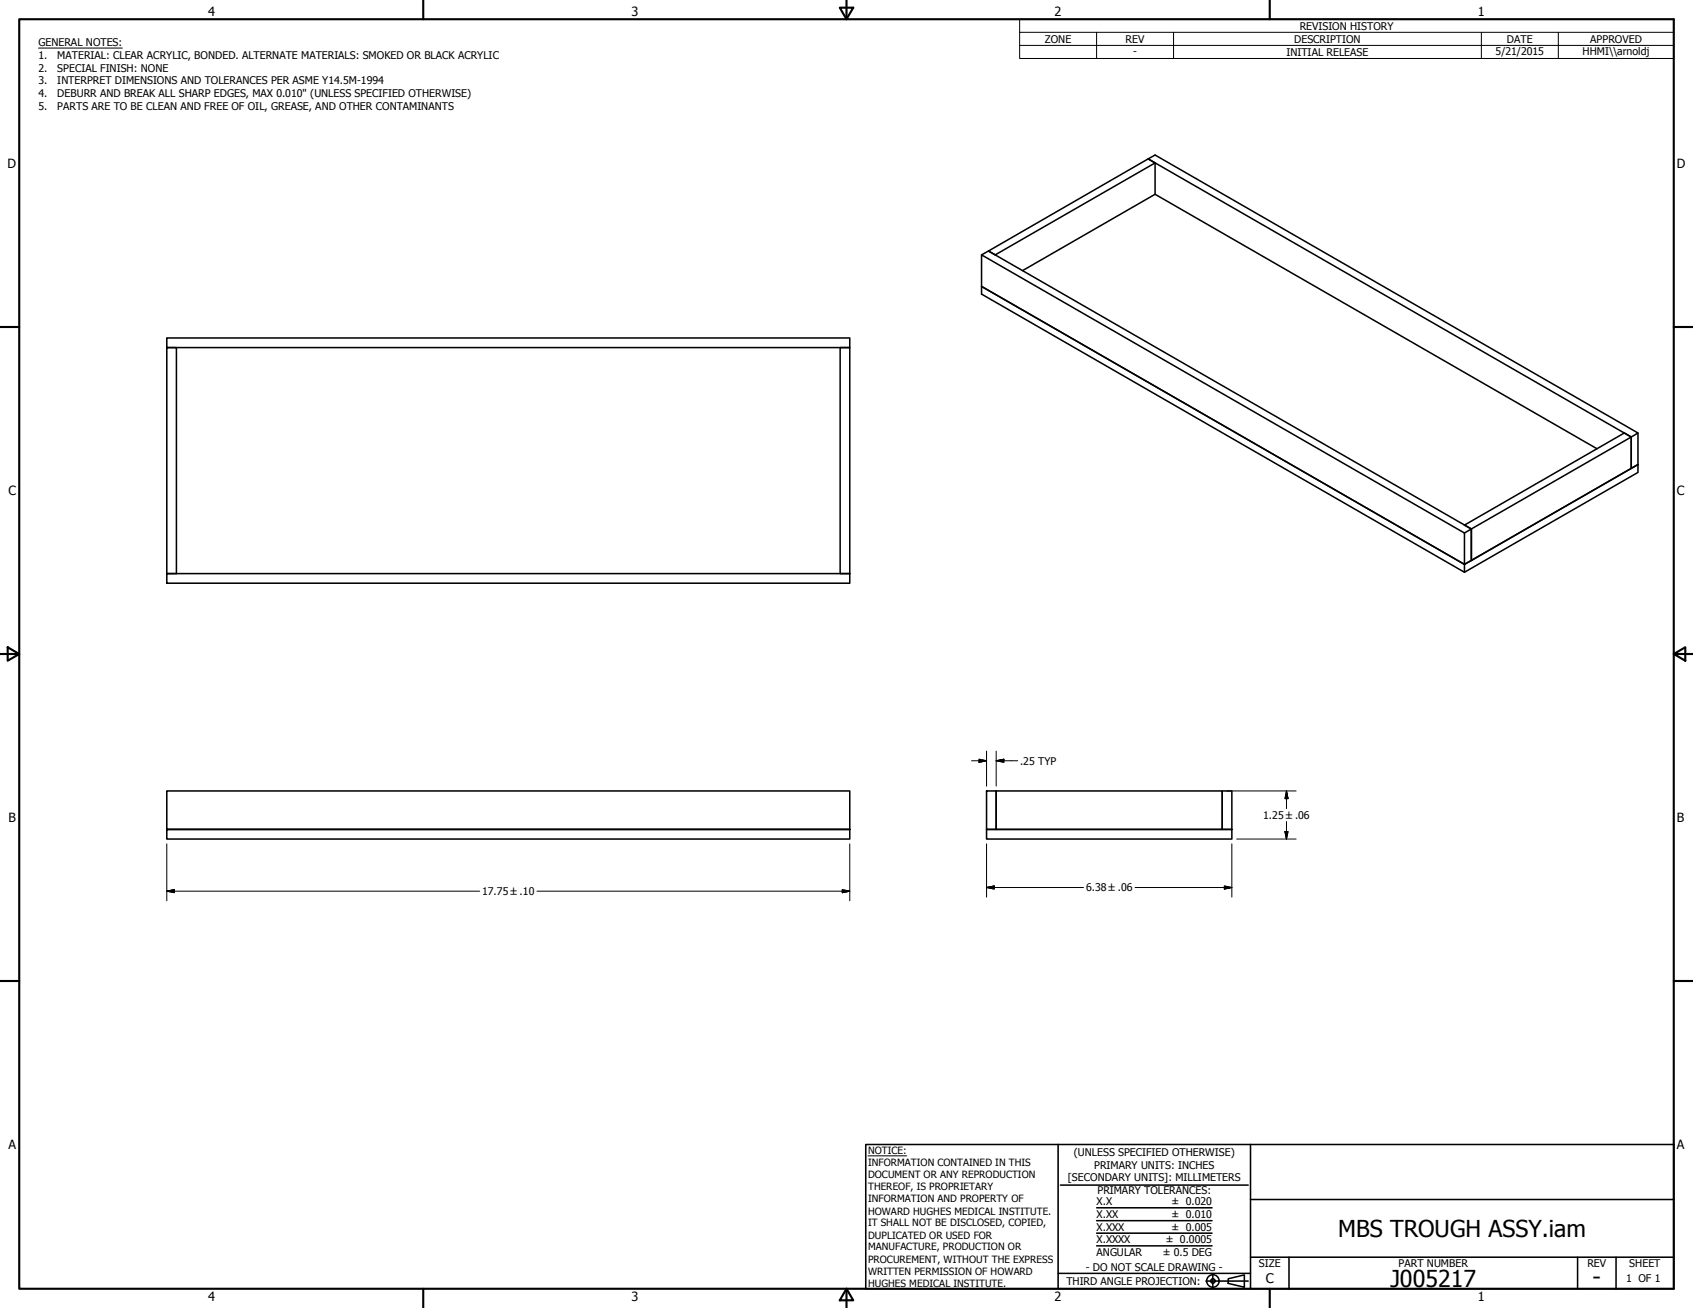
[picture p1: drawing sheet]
<svg xmlns="http://www.w3.org/2000/svg" width="559mm" height="432mm" viewBox="0 0 559 432" stroke-linecap="round" stroke-linejoin="round" font-family="sans-serif">
<defs><g id="words">
<g font-size="7.7">
<text x="441.7" y="408.3">MBS TROUGH ASSY.iam</text>
<text x="458.9" y="424.8">J005217</text>
<text x="525.7" y="424.4">-</text>
</g>
<text font-size="4.4" x="417.8" y="423.5">C</text>
<g font-size="4.2">
<text x="68.7" y="5.3">4</text>
<text x="208.4" y="5.3">3</text>
<text x="348.1" y="5.3">2</text>
<text x="487.8" y="5.3">1</text>
<text x="2.5" y="55.5">D</text>
<text x="553.5" y="55.5">D</text>
<text x="2.8" y="163.4">C</text>
<text x="553.5" y="163.4">C</text>
<text x="2.9" y="271.4">B</text>
<text x="553.5" y="271.4">B</text>
<text x="2.8" y="379.3">A</text>
<text x="553.5" y="379.3">A</text>
<text x="68.7" y="429.5">4</text>
<text x="208.4" y="429.6">3</text>
<text x="348.1" y="429.6">2</text>
<text x="487.8" y="429.5">1</text>
</g>
<g font-size="3.5">
<text x="429" y="9.8">REVISION HISTORY</text>
<text x="12.7" y="15.3">GENERAL NOTES:</text>
<text x="344.9" y="14.1">ZONE</text>
<text x="371.5" y="14.1">REV</text>
<text x="427.2" y="14.1">DESCRIPTION</text>
<text x="497.4" y="14.1">DATE</text>
<text x="524.9" y="14.1">APPROVED</text>
<text x="12.7" y="19.5">1.</text>
<text x="12.7" y="23.7">2.</text>
<text x="18.9" y="19.5">MATERIAL: CLEAR ACRYLIC, BONDED. ALTERNATE MATERIALS: SMOKED OR BLACK ACRYLIC</text>
<text x="18.9" y="23.7">SPECIAL FINISH: NONE</text>
<text x="374" y="18.3">-</text>
<text x="424.6" y="18.4">INITIAL RELEASE</text>
<text x="493.6" y="18.2">5/21/2015</text>
<text x="522.4" y="18.1">HHMI\\arnoldj</text>
<text x="12.7" y="27.8">3.</text>
<text x="18.9" y="27.8">INTERPRET DIMENSIONS AND TOLERANCES PER ASME Y14.5M-1994</text>
<text x="12.7" y="32">4.</text>
<text x="18.9" y="32">DEBURR AND BREAK ALL SHARP EDGES, MAX 0.010&quot; (UNLESS SPECIFIED OTHERWISE)</text>
<text x="12.7" y="36.2">5.</text>
<text x="18.9" y="36.2">PARTS ARE TO BE CLEAN AND FREE OF OIL, GREASE, AND OTHER CONTAMINANTS</text>
<text x="336.7" y="252.4">.25 TYP</text>
<text x="416.9" y="270.3">1.25 ±.06</text>
<text x="159.1" y="295.5">17.75 ±.10</text>
<text x="358.5" y="294.3">6.38 ±.06</text>
<text x="354.5" y="381.6">(UNLESS SPECIFIED OTHERWISE)</text>
<text x="352.5" y="390">[SECONDARY UNITS]: MILLIMETERS</text>
<text x="361.1" y="385.8">PRIMARY UNITS: INCHES</text>
<text x="362.3" y="394.1">PRIMARY TOLERANCES:</text>
<text x="361.9" y="397.9">X.X</text>
<text x="386.7" y="398">± 0.020</text>
<text x="361.9" y="402.1">X.XX</text>
<text x="361.9" y="406.3">X.XXX</text>
<text x="386.7" y="402.1">± 0.010</text>
<text x="386.7" y="406.3">± 0.005</text>
<text x="361.9" y="410.5">X.XXXX</text>
<text x="384.7" y="410.5">± 0.0005</text>
<text x="358.4" y="419.7">- DO NOT SCALE DRAWING -</text>
<text x="361.9" y="414.6">ANGULAR</text>
<text x="383.8" y="414.7">± 0.5 DEG</text>
<text x="415.5" y="418.4">SIZE</text>
<text x="461.6" y="418.3">PART NUMBER</text>
<text x="523.9" y="418.3">REV</text>
<text x="537.8" y="418.4">SHEET</text>
<text x="352" y="424.2">THIRD ANGLE PROJECTION:</text>
<text x="536.7" y="423.2">1 OF 1</text>
</g>
<g font-size="3.3">
<text x="286.5" y="381.1">NOTICE:</text>
<text x="286.5" y="385">INFORMATION CONTAINED IN THIS</text>
<text x="286.5" y="389">DOCUMENT OR ANY REPRODUCTION</text>
<text x="286.5" y="392.9">THEREOF, IS PROPRIETARY</text>
<text x="286.5" y="396.9">INFORMATION AND PROPERTY OF</text>
<text x="286.5" y="400.9">HOWARD HUGHES MEDICAL INSTITUTE.</text>
<text x="286.5" y="404.9">IT SHALL NOT BE DISCLOSED, COPIED,</text>
<text x="286.5" y="408.9">DUPLICATED OR USED FOR</text>
<text x="286.5" y="412.8">MANUFACTURE, PRODUCTION OR</text>
<text x="286.5" y="416.8">PROCUREMENT, WITHOUT THE EXPRESS</text>
<text x="286.5" y="420.8">WRITTEN PERMISSION OF HOWARD</text>
<text x="286.5" y="424.8">HUGHES MEDICAL INSTITUTE.</text>
</g>
</g></defs>
<!-- layer: Visible (ANSI) -->
<g fill="none" stroke="#000" stroke-width=".51">
<path d="M381.3 53.8l-52.8 30.3-2.2-1.2 52.7-30.4 2.3 1.3v10.3l-43.8 25.2M381.3 64.1l145.8 84M324 84.1l2.3-1.2 159.3 91.7 52.8-30.3-159.4-91.8 2.3-1.3 159.3 91.7v10.5l-2.2 1.2v-10.3l2.2-1.4M324 84.1l159.4 91.9v10.3l-159.4-91.7zM55.1 111.6h225.4v3.1h-225.4zM55.1 114.7h3.1v74.7h-3.1zM277.3 114.7h3.2v74.7h-3.2zM483.4 176l2.2-1.4v10.4l-2.2 1.3M483.4 173.4l52.7-30.5 2.3 1.4v10.3l-52.8 30.4v-10.4zM55.1 189.4h225.4v3.1h-225.4zM483.4 186.3l57.2-32.9v2.6l-57.2 32.9zM483.4 186.3l-159.4-91.7v2.5l159.4 91.8"/>
<path d="M55.1 261.1h225.4v12.7h-225.4v3.2h225.4v-3.2h-225.4zM325.6 273.8h81v3.2h-81zM325.6 261.1h3.2v12.7h-3.2zM328.8 261.1h74.6v12.7h-74.6zM403.4 261.1h3.2v12.7h-3.2z"/>
</g>
<!-- layer: Border (ANSI) -->
<g fill="none" stroke="#000" stroke-width=".7">
<path d="M6.3 6.3h546.1v419.1h-546.1zM139.7 0v6.3M277.2 2.5h4.4l-2.2 3.8zM279.4 0v6.3M419.1 0v6.3M0 107.9h6.3M552.4 107.9h6.4M0 215.9h6.3M2.5 213.7l3.8 2.2-3.8 2.2zM552.4 215.9l3.9-2.2v4.4zM552.4 215.9h6.4M0 323.8h6.3"/>
<path d="M552.4 323.8h6.4M139.7 425.4v6.4M279.4 425.4l2.2 3.9h-4.4zM279.4 425.4v6.4M419.1 425.4v6.4"/>
</g>
<!-- layer: Title (ANSI) -->
<g fill="none" stroke="#000" stroke-width=".51">
<path d="M285.8 377.8h266.6v47.6h-266.6zM349.2 377.8v47.6M412.7 377.8v47.6M350 391.2h62M361.9 398.7h38.1M412.7 396h139.7M361.9 411.3h38.1M361.9 407.1h38.1M361.9 403h38.1M412.7 415h139.7M425.4 415v10.4M520.7 415v10.4"/>
<path d="M533.4 415v10.4M349.2 420.4h63.5M398 422.9h14M400.3 420.6v4.6M405.4 422.1l5.3-1.2v4l-5.3-1.2z"/>
<circle cx="400.3" cy="422.9" r="2.06"/>
<circle cx="400.3" cy="422.9" r=".73"/>
</g>
<path d="M286.5 381.6h12.8" fill="none" stroke="#000" stroke-width=".33"/>
<!-- layer: Symbol (ANSI) -->
<path d="M12.7 15.9h27.7M336.5 10.7v-4.4h215.9v4.4M336.5 15h215.9M361.9 10.7v8.6M387.3 10.7v8.6M488.9 10.7v8.6M514.3 10.7v8.6M552.4 10.7h-215.9v4.3M552.4 10.7v8.6h-215.9v-4.3" fill="none" stroke="#000" stroke-width=".33"/>
<!-- layer: Dimension (ANSI) -->
<g fill="none" stroke="#000" stroke-width=".33">
<path d="M320.7 251.1h4.9M323.2 250.6l2.4 .5-2.4 .6zM325.6 248v11.5M328.8 251.1l2.5-.5v1.1zM328.8 251.1h7.1M328.8 248v11.5M55.1 278.6v18.8M280.5 278.6v18.8M325.6 278.6v17.6M405 261.1h22.8M406.6 278.6v17.6M408.2 277h19.6"/>
<path d="M424.1 274.5h1l-.5 2.5zM424.6 261.1l.5 2.6h-1zM424.6 261.1v5.9M424.6 271.2v5.8M55.1 294.2l2.4-.5v1zM55.1 294.2h103.2M177.2 294.2h103.3M278 293.7l2.5 .5-2.5 .5zM325.6 293l2.6-.5v1zM325.6 293h32M374.6 293h32M404.1 292.5l2.5 .5-2.5 .5z"/>
</g>
<g fill="#000" stroke="#000" stroke-width=".33">
<path d="M323.2 251.7l2.4-.6zM323.2 250.6l2.4 .5-2.4 .6zM328.8 251.1l2.5-.5zM328.8 251.1l2.5-.5v1.1zM424.1 274.5l.5 2.5zM424.1 274.5h1l-.5 2.5zM424.6 261.1l.5 2.6zM424.6 261.1l.5 2.6h-1zM55.1 294.2l2.4-.5zM55.1 294.2l2.4-.5v1zM278 294.7l2.5-.5zM278 293.7l2.5 .5-2.5 .5z"/>
<path d="M325.6 293l2.6-.5zM325.6 293l2.6-.5v1zM404.1 293.5l2.5-.5zM404.1 292.5l2.5 .5-2.5 .5z"/>
</g>
<use href="#words"/>
</svg>
